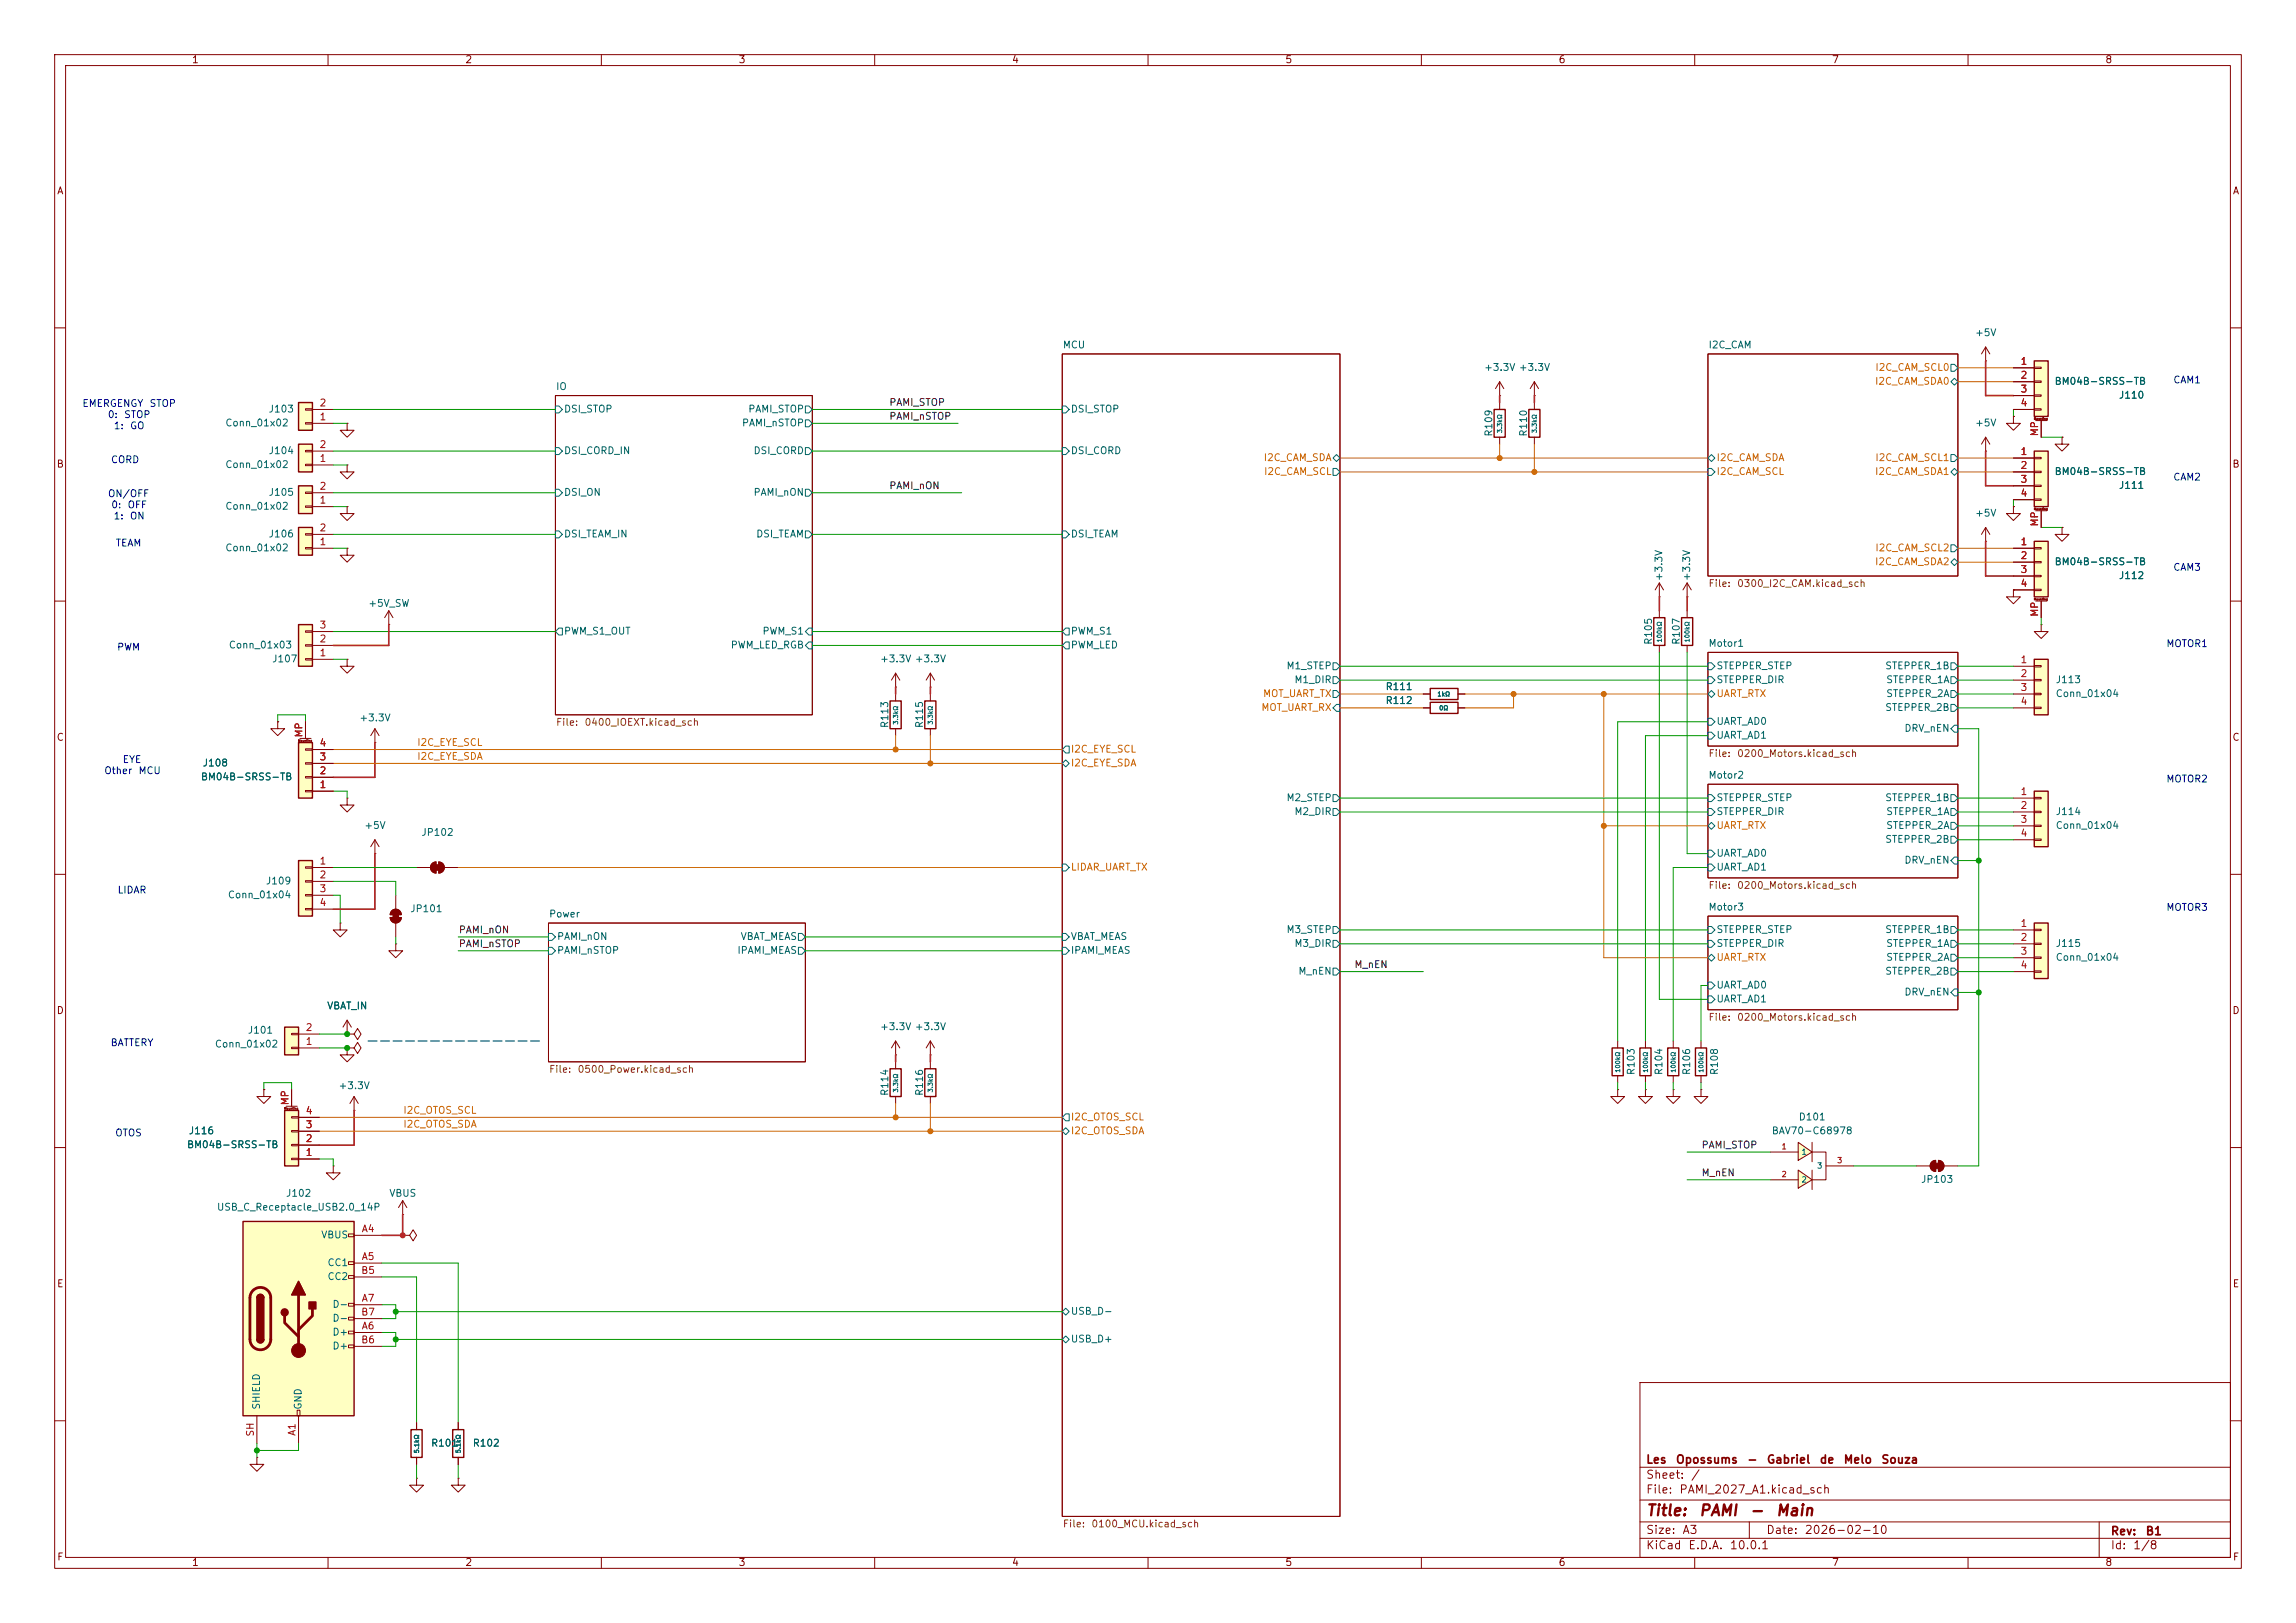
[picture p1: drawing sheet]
<svg xmlns="http://www.w3.org/2000/svg" width="420mm" height="297mm" viewBox="0 0 420 297" stroke-linecap="round" stroke-linejoin="round" font-family="sans-serif">
<defs><g id="words">
<g font-size="2" fill="#840000">
<text x="301" y="277.9">Title:</text>
<text x="310.6" y="277.9">PAMI</text>
<text x="319.9" y="277.9">-</text>
<text x="324.7" y="277.9">Main</text>
</g>
<g font-size="1.5" fill="#840000">
<text x="301" y="268.2">Les</text>
<text x="306.4" y="268.2">Opossums</text>
<text x="319.5" y="268.2">-</text>
<text x="323.1" y="268.2">Gabriel</text>
<text x="332.7" y="268.2">de</text>
<text x="337.1" y="268.2">Melo</text>
<text x="344" y="268.2">Souza</text>
<text x="301" y="273.7">File:</text>
<text x="301" y="271">Sheet:</text>
<text x="307.1" y="273.7">PAMI_2027_A1.kicad_sch</text>
<text x="309.2" y="271">/</text>
<text x="301" y="281.1">Size:</text>
<text x="307.6" y="281.1">A3</text>
<text x="323" y="281.1">Date:</text>
<text x="330" y="281.1">2026-02-10</text>
<text x="386" y="281.3">Rev:</text>
<text x="392.4" y="281.3">B1</text>
<text x="301" y="283.9">KiCad</text>
<text x="308.7" y="283.9">E.D.A.</text>
<text x="316.3" y="283.9">10.0.1</text>
<text x="386" y="283.9">Id:</text>
<text x="390.1" y="283.9">1/8</text>
</g>
<g font-size="1.3" fill="#840000">
<text x="35" y="11.9">1</text>
<text x="85" y="11.9">2</text>
<text x="135" y="11.9">3</text>
<text x="185" y="11.9">4</text>
<text x="235" y="11.9">5</text>
<text x="285" y="11.9">6</text>
<text x="335" y="11.9">7</text>
<text x="385" y="11.9">8</text>
<text x="10.3" y="35.9">A</text>
<text x="408.3" y="35.9">A</text>
<text x="10.3" y="85.9">B</text>
<text x="408.2" y="85.9">B</text>
<text x="10.3" y="135.9">C</text>
<text x="408.2" y="135.9">C</text>
<text x="10.3" y="185.9">D</text>
<text x="408.2" y="185.9">D</text>
<text x="10.3" y="235.9">E</text>
<text x="408.3" y="235.9">E</text>
<text x="10.3" y="285.9">F</text>
<text x="35" y="286.9">1</text>
<text x="85" y="286.9">2</text>
<text x="135" y="286.9">3</text>
<text x="185" y="286.9">4</text>
<text x="235" y="286.9">5</text>
<text x="285" y="286.9">6</text>
<text x="335" y="286.9">7</text>
<text x="385" y="286.9">8</text>
<text x="408.3" y="285.9">F</text>
</g>
<g font-size="1.3" fill="#006464">
<text x="194.3" y="64.1">MCU</text>
<text x="312.4" y="64.1">I2C_CAM</text>
<text x="361.2" y="61.8">+5V</text>
<text x="101.6" y="71.7">IO</text>
<text x="271.4" y="68.2">+3.3V +3.3V</text>
<text x="375.7" y="70.7">BM04B-SRSS-TB</text>
<text x="49" y="75.8">J103</text>
<text x="103.1" y="75.8">DSI_STOP</text>
<text x="136.8" y="75.8">PAMI_STOP</text>
<text x="195.8" y="75.8">DSI_STOP</text>
<text x="387.5" y="73.3">J110</text>
<text x="41.1" y="78.3">Conn_01x02</text>
<text x="49" y="83.4">J104</text>
<text x="103.1" y="83.4">DSI_CORD_IN</text>
<text x="135.6" y="78.3">PAMI_nSTOP</text>
<text x="137.7" y="83.4">DSI_CORD</text>
<text x="195.8" y="83.4">DSI_CORD</text>
<text x="273.3" y="80" transform="rotate(-90 273.3 80)">R109</text>
<text x="279.6" y="80" transform="rotate(-90 279.6 80)">R110</text>
<text x="361.2" y="78.3">+5V</text>
<text x="41.1" y="86">Conn_01x02</text>
<text x="375.7" y="87.2">BM04B-SRSS-TB</text>
<text x="387.5" y="89.8">J111</text>
<text x="41.1" y="93.6">Conn_01x02</text>
<text x="49" y="91">J105</text>
<text x="103.1" y="91">DSI_ON</text>
<text x="137.7" y="91">PAMI_nON</text>
<text x="361.2" y="94.8">+5V</text>
<text x="41.1" y="101.2">Conn_01x02</text>
<text x="49" y="98.7">J106</text>
<text x="103.1" y="98.7">DSI_TEAM_IN</text>
<text x="138.2" y="98.7">DSI_TEAM</text>
<text x="195.8" y="98.7">DSI_TEAM</text>
<text x="304.4" y="106.4" transform="rotate(-90 304.4 106.4)">+3.3V</text>
<text x="309.5" y="106.4" transform="rotate(-90 309.5 106.4)">+3.3V</text>
<text x="375.7" y="103.7">BM04B-SRSS-TB</text>
<text x="387.5" y="106.3">J112</text>
<text x="67.3" y="111.4">+5V_SW</text>
<text x="41.7" y="119">Conn_01x03</text>
<text x="103.1" y="116.4">PWM_S1_OUT</text>
<text x="133.6" y="119">PWM_LED_RGB</text>
<text x="139.4" y="116.4">PWM_S1</text>
<text x="195.8" y="119">PWM_LED</text>
<text x="195.8" y="116.4">PWM_S1</text>
<text x="302.5" y="118.1" transform="rotate(-90 302.5 118.1)">R105</text>
<text x="307.6" y="118.1" transform="rotate(-90 307.6 118.1)">R107</text>
<text x="312.4" y="118.7">Motor1</text>
<text x="49.7" y="121.5">J107</text>
<text x="160.9" y="121.5">+3.3V +3.3V</text>
<text x="235.2" y="122.8">M1_STEP</text>
<text x="236.7" y="125.3">M1_DIR</text>
<text x="313.9" y="125.3">STEPPER_DIR</text>
<text x="313.9" y="122.8">STEPPER_STEP</text>
<text x="344.7" y="122.8">STEPPER_1B</text>
<text x="344.9" y="125.3">STEPPER_1A</text>
<text x="375.9" y="125.3">J113</text>
<text x="253.4" y="126.6">R111</text>
<text x="253.4" y="129.1">R112</text>
<text x="344.7" y="130.4">STEPPER_2B</text>
<text x="344.9" y="127.9">STEPPER_2A</text>
<text x="375.9" y="127.9">Conn_01x04</text>
<text x="65.6" y="132.3">+3.3V</text>
<text x="162.8" y="133.3" transform="rotate(-90 162.8 133.3)">R113</text>
<text x="169.1" y="133.3" transform="rotate(-90 169.1 133.3)">R115</text>
<text x="313.9" y="132.9">UART_AD0</text>
<text x="313.9" y="135.5">UART_AD1</text>
<text x="348.3" y="134.2">DRV_nEN</text>
<text x="36.6" y="143.1">BM04B-SRSS-TB</text>
<text x="37" y="140.6">J108</text>
<text x="312.4" y="142.8">Motor2</text>
<text x="235.2" y="146.9">M2_STEP</text>
<text x="236.7" y="149.5">M2_DIR</text>
<text x="313.9" y="149.5">STEPPER_DIR</text>
<text x="313.9" y="146.9">STEPPER_STEP</text>
<text x="344.7" y="146.9">STEPPER_1B</text>
<text x="344.9" y="149.5">STEPPER_1A</text>
<text x="375.9" y="149.5">J114</text>
<text x="66.5" y="152">+5V</text>
<text x="77" y="153.3">JP102</text>
<text x="344.7" y="154.5">STEPPER_2B</text>
<text x="344.9" y="152">STEPPER_2A</text>
<text x="375.9" y="152">Conn_01x04</text>
<text x="313.9" y="157.1">UART_AD0</text>
<text x="313.9" y="159.6">UART_AD1</text>
<text x="348.3" y="158.3">DRV_nEN</text>
<text x="41.6" y="164.7">Conn_01x04</text>
<text x="48.5" y="162.2">J109</text>
<text x="74.9" y="167.2">JP101</text>
<text x="312.4" y="166.9">Motor3</text>
<text x="100.3" y="168.2">Power</text>
<text x="101.8" y="172.3">PAMI_nON</text>
<text x="135.4" y="172.3">VBAT_MEAS</text>
<text x="195.8" y="172.3">VBAT_MEAS</text>
<text x="235.2" y="171">M3_STEP</text>
<text x="236.7" y="173.6">M3_DIR</text>
<text x="313.9" y="173.6">STEPPER_DIR</text>
<text x="313.9" y="171">STEPPER_STEP</text>
<text x="344.7" y="171">STEPPER_1B</text>
<text x="344.9" y="173.6">STEPPER_1A</text>
<text x="375.9" y="173.6">J115</text>
<text x="101.8" y="174.9">PAMI_nSTOP</text>
<text x="134.8" y="174.9">IPAMI_MEAS</text>
<text x="195.8" y="174.9">IPAMI_MEAS</text>
<text x="237.4" y="178.7">M_nEN</text>
<text x="344.7" y="178.7">STEPPER_2B</text>
<text x="344.9" y="176.1">STEPPER_2A</text>
<text x="375.9" y="176.1">Conn_01x04</text>
<text x="59.7" y="185">VBAT_IN</text>
<text x="313.9" y="181.2">UART_AD0</text>
<text x="313.9" y="183.7">UART_AD1</text>
<text x="348.3" y="182.5">DRV_nEN</text>
<text x="39.2" y="192">Conn_01x02</text>
<text x="45.2" y="189.5">J101</text>
<text x="160.9" y="188.8">+3.3V +3.3V</text>
<text x="299.3" y="196.8" transform="rotate(-90 299.3 196.8)">R103</text>
<text x="304.4" y="196.8" transform="rotate(-90 304.4 196.8)">R104</text>
<text x="309.5" y="196.8" transform="rotate(-90 309.5 196.8)">R106</text>
<text x="314.6" y="196.8" transform="rotate(-90 314.6 196.8)">R108</text>
<text x="61.8" y="199.6">+3.3V</text>
<text x="162.8" y="200.7" transform="rotate(-90 162.8 200.7)">R114</text>
<text x="169.1" y="200.7" transform="rotate(-90 169.1 200.7)">R116</text>
<text x="34.4" y="207.9">J116</text>
<text x="324" y="207.9">BAV70-C68978</text>
<text x="328.9" y="205.3">D101</text>
<text x="34.1" y="210.4">BM04B-SRSS-TB</text>
<text x="39.6" y="221.8">USB_C_Receptacle_USB2.0_14P</text>
<text x="52.2" y="219.3">J102</text>
<text x="71.1" y="219.3">VBUS</text>
<text x="351.3" y="216.8">JP103</text>
<text x="58.7" y="226.9">VBUS</text>
<text x="59.8" y="232">CC1</text>
<text x="59.8" y="234.5">CC2</text>
<text x="60.7" y="239.6">D-</text>
<text x="60.7" y="244.7">D+</text>
<text x="60.7" y="242.2">D-</text>
<text x="195.8" y="246">USB_D+</text>
<text x="195.8" y="240.9">USB_D-</text>
<text x="60.7" y="247.2">D+</text>
<text x="47.9" y="258.1" transform="rotate(-90 47.9 258.1)">SHIELD</text>
<text x="55.5" y="258.1" transform="rotate(-90 55.5 258.1)">GND</text>
<text x="78.7" y="265">R101</text>
<text x="86.4" y="265">R102</text>
</g>
<g font-size="1.3" fill="#c60">
<text x="342.9" y="70.7">I2C_CAM_SDA0</text>
<text x="342.9" y="68.2">I2C_CAM_SCL0</text>
<text x="231" y="84.7">I2C_CAM_SDA</text>
<text x="231.1" y="87.2">I2C_CAM_SCL</text>
<text x="313.9" y="87.2">I2C_CAM_SCL</text>
<text x="313.9" y="84.7">I2C_CAM_SDA</text>
<text x="342.9" y="87.2">I2C_CAM_SDA1</text>
<text x="342.9" y="84.7">I2C_CAM_SCL1</text>
<text x="342.9" y="101.2">I2C_CAM_SCL2</text>
<text x="342.9" y="103.7">I2C_CAM_SDA2</text>
<text x="230.6" y="130.4">MOT_UART_RX</text>
<text x="230.9" y="127.9">MOT_UART_TX</text>
<text x="313.9" y="127.9">UART_RTX</text>
<text x="76.2" y="136.8">I2C_EYE_SCL</text>
<text x="76.2" y="139.4">I2C_EYE_SDA</text>
<text x="195.8" y="138">I2C_EYE_SCL</text>
<text x="195.8" y="140.6">I2C_EYE_SDA</text>
<text x="313.9" y="152">UART_RTX</text>
<text x="195.8" y="159.6">LIDAR_UART_TX</text>
<text x="313.9" y="176.1">UART_RTX</text>
<text x="73.7" y="204.1">I2C_OTOS_SCL</text>
<text x="73.7" y="206.7">I2C_OTOS_SDA</text>
<text x="195.8" y="205.3">I2C_OTOS_SCL</text>
<text x="195.8" y="207.9">I2C_OTOS_SDA</text>
</g>
<g font-size="1.3" fill="#a90000">
<text x="369.5" y="67.1">1</text>
<text x="369.5" y="69.6">2</text>
<text x="58.3" y="77.2">1</text>
<text x="58.3" y="74.7">2</text>
<text x="369.5" y="72.1">3</text>
<text x="369.5" y="74.7">4</text>
<text x="58.3" y="82.3">2</text>
<text x="369.5" y="83.6">1</text>
<text x="373.1" y="79.9" transform="rotate(-90 373.1 79.9)">MP</text>
<text x="58.3" y="84.8">1</text>
<text x="58.3" y="89.9">2</text>
<text x="369.5" y="86.1">2</text>
<text x="369.5" y="88.6">3</text>
<text x="58.3" y="92.5">1</text>
<text x="369.5" y="91.2">4</text>
<text x="58.3" y="100.1">1</text>
<text x="58.3" y="97.5">2</text>
<text x="369.5" y="100.1">1</text>
<text x="373.1" y="96.5" transform="rotate(-90 373.1 96.5)">MP</text>
<text x="369.5" y="102.6">2</text>
<text x="369.5" y="105.2">3</text>
<text x="369.5" y="107.7">4</text>
<text x="373.1" y="113" transform="rotate(-90 373.1 113)">MP</text>
<text x="58.3" y="117.9">2</text>
<text x="58.3" y="115.3">3</text>
<text x="58.3" y="120.4">1</text>
<text x="369.5" y="121.7">1</text>
<text x="369.5" y="124.2">2</text>
<text x="369.5" y="126.7">3</text>
<text x="369.5" y="129.3">4</text>
<text x="55.6" y="135.1" transform="rotate(-90 55.6 135.1)">MP</text>
<text x="58.3" y="136.9">4</text>
<text x="58.3" y="142">2</text>
<text x="58.3" y="139.4">3</text>
<text x="58.3" y="144.5">1</text>
<text x="369.5" y="145.8">1</text>
<text x="369.5" y="148.3">2</text>
<text x="369.5" y="150.9">3</text>
<text x="369.5" y="153.4">4</text>
<text x="58.3" y="158.5">1</text>
<text x="58.3" y="161">2</text>
<text x="58.3" y="163.6">3</text>
<text x="58.3" y="166.1">4</text>
<text x="369.5" y="169.9">1</text>
<text x="369.5" y="172.5">2</text>
<text x="369.5" y="175">3</text>
<text x="369.5" y="177.5">4</text>
<text x="55.8" y="191.5">1</text>
<text x="55.8" y="189">2</text>
<text x="53.1" y="202.4" transform="rotate(-90 53.1 202.4)">MP</text>
<text x="55.8" y="209.3">2</text>
<text x="55.8" y="206.8">3</text>
<text x="55.8" y="204.2">4</text>
<text x="55.8" y="211.8">1</text>
<text x="66.1" y="225.8">A4</text>
<text x="66" y="233.4">B5</text>
<text x="66.1" y="230.9">A5</text>
<text x="66.1" y="238.5">A7</text>
<text x="66" y="241">B7</text>
<text x="66.1" y="243.6">A6</text>
<text x="66" y="246.1">B6</text>
<text x="46.7" y="263" transform="rotate(-90 46.7 263)">SH</text>
<text x="54.4" y="262.9" transform="rotate(-90 54.4 262.9)">A1</text>
</g>
<g font-size="1.3" fill="#0000c2">
<text x="397.4" y="70.5">CAM1</text>
<text x="15" y="74.8">EMERGENGY</text>
<text x="19.6" y="76.8">0:</text>
<text x="22.6" y="76.8">STOP</text>
<text x="27.3" y="74.8">STOP</text>
<text x="20.7" y="78.9">1:</text>
<text x="23.7" y="78.9">GO</text>
<text x="20.2" y="85.1">CORD</text>
<text x="397.4" y="88.2">CAM2</text>
<text x="19.6" y="91.3">ON/OFF</text>
<text x="20.2" y="93.3">0:</text>
<text x="20.7" y="95.4">1:</text>
<text x="23.2" y="93.3">OFF</text>
<text x="23.7" y="95.4">ON</text>
<text x="21.1" y="100.3">TEAM</text>
<text x="397.4" y="104.8">CAM3</text>
<text x="21.3" y="119.4">PWM</text>
<text x="396.2" y="118.7">MOTOR1</text>
<text x="19" y="142">Other</text>
<text x="22.3" y="139.9">EYE</text>
<text x="25.2" y="142">MCU</text>
<text x="396.2" y="143.5">MOTOR2</text>
<text x="21.4" y="163.8">LIDAR</text>
<text x="396.2" y="167">MOTOR3</text>
<text x="20.1" y="191.7">BATTERY</text>
<text x="21" y="208.3">OTOS</text>
</g>
<g font-size="1.3" fill="#0f0f0f">
<text x="162.6" y="74.6">PAMI_STOP</text>
<text x="162.6" y="77.1">PAMI_nSTOP</text>
<text x="162.6" y="89.8">PAMI_nON</text>
<text x="83.8" y="173.6">PAMI_nSTOP</text>
<text x="83.8" y="171.1">PAMI_nON</text>
<text x="247.6" y="177.5">M_nEN</text>
<text x="311.1" y="210.5">PAMI_STOP</text>
<text x="311.1" y="215.6">M_nEN</text>
</g>
<g font-size="1.3" fill="#725600">
<text x="312.4" y="107.7">File:</text>
<text x="317.6" y="107.7">0300_I2C_CAM.kicad_sch</text>
<text x="101.6" y="133.1">File:</text>
<text x="106.8" y="133.1">0400_IOEXT.kicad_sch</text>
<text x="312.4" y="138.8">File:</text>
<text x="317.6" y="138.8">0200_Motors.kicad_sch</text>
<text x="312.4" y="163">File:</text>
<text x="317.6" y="163">0200_Motors.kicad_sch</text>
<text x="312.4" y="187.1">File:</text>
<text x="317.6" y="187.1">0200_Motors.kicad_sch</text>
<text x="100.3" y="196.6">File:</text>
<text x="105.6" y="196.6">0500_Power.kicad_sch</text>
<text x="194.3" y="279.8">File:</text>
<text x="199.5" y="279.8">0100_MCU.kicad_sch</text>
</g>
<g font-size="1" fill="#a90000">
<text x="325.8" y="210.6">1</text>
<text x="325.8" y="215.6">2</text>
<text x="335.9" y="213.1">3</text>
</g>
<g font-size="1" fill="#006464">
<text x="329.4" y="211.5">1</text>
<text x="332.3" y="214.1">3</text>
<text x="329.4" y="216.6">2</text>
</g>
<g font-size=".8" fill="#006464">
<text x="274.9" y="79.4" transform="rotate(-90 274.9 79.4)">3.3kΩ</text>
<text x="281.3" y="79.4" transform="rotate(-90 281.3 79.4)">3.3kΩ</text>
<text x="304.2" y="117.6" transform="rotate(-90 304.2 117.6)">100kΩ</text>
<text x="309.2" y="117.6" transform="rotate(-90 309.2 117.6)">100kΩ</text>
<text x="262.8" y="127.6">1kΩ</text>
<text x="263.2" y="130.2">0Ω</text>
<text x="164.5" y="132.7" transform="rotate(-90 164.5 132.7)">3.3kΩ</text>
<text x="170.8" y="132.7" transform="rotate(-90 170.8 132.7)">3.3kΩ</text>
<text x="296.5" y="196.4" transform="rotate(-90 296.5 196.4)">100kΩ</text>
<text x="301.6" y="196.4" transform="rotate(-90 301.6 196.4)">100kΩ</text>
<text x="306.7" y="196.4" transform="rotate(-90 306.7 196.4)">100kΩ</text>
<text x="311.8" y="196.4" transform="rotate(-90 311.8 196.4)">100kΩ</text>
<text x="164.5" y="200" transform="rotate(-90 164.5 200)">3.3kΩ</text>
<text x="170.8" y="200" transform="rotate(-90 170.8 200)">3.3kΩ</text>
<text x="76.8" y="266" transform="rotate(-90 76.8 266)">5.1kΩ</text>
<text x="84.4" y="266" transform="rotate(-90 84.4 266)">5.1kΩ</text>
</g>
<g font-size=".4" fill="#840000">
<text x="372" y="76.9">Mounting</text>
<text x="372" y="93.4">Mounting</text>
<text x="372" y="109.9">Mounting</text>
<text x="54.5" y="135.8">Mounting</text>
<text x="52" y="203.2">Mounting</text>
</g>
</g></defs>
<g fill="none" stroke="#840000" stroke-width=".18">
<path d="M10 10h400v277h-400zM12 12h396v273h-396zM60 10v2M110 10v2M160 10v2M210 10v2M260 10v2M310 10v2M360 10v2M10 60h2M101.6 72.4h47v58.4h-47zM194.3 64.8h50.8v212.7h-50.8z"/>
<path d="M280.7 72.4h.1M280.7 69.9l-.8 1.2M280.7 69.9l.7 1.2M280.7 69.9v2.5M312.4 64.8h45.7v40.6h-45.7zM408 60h2M10 110h2M312.4 119.4h45.7v17.1h-45.7zM408 110h2M10 160h2M312.4 143.5h45.7v17.2h-45.7zM408 160h2"/>
<path d="M100.3 168.9h47v25.4h-47zM312.4 167.6h45.7v17.2h-45.7zM63.5 189.2h1.3l.6 1 .6-1-.6-1-.6 1M63.5 189.2h.1M63.5 191.8h1.3l.6-1 .6 1-.6 1-.6-1M63.5 191.8h.1M63.5 191.8v1.2h1.3l-1.3 1.3-1.3-1.3h1.3M10 210h2M408 210h2M300 253h108v32h-108zM10 260h2M300 278.5h108"/>
<path d="M300 274.5h108M300 268.5h108M320 278.5v3M384 278.5v6.5M408 260h2M60 285v2M110 285v2M160 285v2M210 285v2M260 285v2M300 281.5h108M310 285v2"/>
<path d="M360 285v2"/>
</g>
<g fill="none" stroke="#006464" stroke-width=".18">
<path d="M101.6 74.3h.6l.7 .6-.7 .7h-.6zM147.3 74.3h.7l.6 .6-.6 .7h-.7zM147.3 76.8h.7l.6 .7-.6 .6h-.7zM194.3 74.3h.6l.7 .6-.7 .7h-.6zM356.9 66.7h.6l.6 .6-.6 .6h-.6zM356.9 69.9l.6-.7 .6 .7-.6 .6zM101.6 81.9h.6l.7 .7-.7 .6h-.6zM101.6 97.2h.6l.7 .6-.7 .6h-.6zM101.6 89.5h.6l.7 .7-.7 .6h-.6zM147.3 97.2h.7l.6 .6-.6 .6h-.7zM147.3 81.9h.7l.6 .7-.6 .6h-.7zM147.3 89.5h.7l.6 .7-.6 .6h-.7z"/>
<path d="M194.3 81.9h.6l.7 .7-.7 .6h-.6zM194.3 97.2h.6l.7 .6-.7 .6h-.6zM243.8 85.7h.7l.6 .7-.6 .6h-.7zM244.5 83.2l.6 .6-.6 .7-.7-.7zM312.4 85.7h.7l.6 .7-.6 .6h-.7zM313.1 83.2l.6 .6-.6 .7-.7-.7zM356.9 83.2h.6l.6 .6-.6 .7h-.6zM356.9 99.7h.6l.6 .6-.6 .7h-.6zM356.9 86.4l.6-.7 .6 .7-.6 .6zM102.2 114.9h.7v1.3h-.7l-.6-.6zM148 114.9h.6v1.3h-.6l-.7-.6zM148 117.5h.6v1.2h-.6l-.7-.6z"/>
<path d="M194.9 117.5h.7v1.2h-.7l-.6-.6zM194.9 114.9h.7v1.3h-.7l-.6-.6zM356.9 102.9l.6-.7 .6 .7-.6 .6zM194.3 139.7l.6-.6 .7 .6-.7 .6zM194.9 136.5h.7v1.3h-.7l-.6-.6zM243.8 123.8h.7l.6 .7-.6 .6h-.7zM243.8 121.3h.7l.6 .6-.6 .7h-.7zM243.8 126.4h.7l.6 .6-.6 .6h-.7zM244.5 128.9h.6v1.3h-.6l-.7-.7zM312.4 123.8h.7l.6 .7-.6 .6h-.7zM312.4 121.3h.7l.6 .6-.6 .7h-.7zM312.4 131.4h.7l.6 .7-.6 .6h-.7z"/>
<path d="M312.4 134h.7l.6 .6-.6 .7h-.7zM313.1 126.4l.6 .6-.6 .6-.7-.6zM356.9 121.3h.6l.6 .6-.6 .7h-.6zM356.9 123.8h.6l.6 .7-.6 .6h-.6zM356.9 126.4h.6l.6 .6-.6 .6h-.6zM356.9 128.9h.6l.6 .6-.6 .7h-.6zM357.5 132.7h.6v1.3h-.6l-.6-.6zM194.3 158.1h.6l.7 .7-.7 .6h-.6zM243.8 148h.7l.6 .6-.6 .6h-.7zM243.8 145.4h.7l.6 .7-.6 .6h-.7zM312.4 148h.7l.6 .6-.6 .6h-.7zM312.4 145.4h.7l.6 .7-.6 .6h-.7z"/>
<path d="M312.4 155.6h.7l.6 .6-.6 .6h-.7zM312.4 158.1h.7l.6 .7-.6 .6h-.7zM312.4 151.1l.7-.6 .6 .6-.6 .7zM356.9 145.4h.6l.6 .7-.6 .6h-.6zM356.9 148h.6l.6 .6-.6 .6h-.6zM356.9 150.5h.6l.6 .6-.6 .7h-.6zM356.9 153h.6l.6 .7-.6 .6h-.6zM357.5 156.8h.6v1.3h-.6l-.6-.6zM100.3 170.8h.7l.6 .7-.6 .6h-.7zM100.3 173.4h.7l.6 .6-.6 .6h-.7zM146 170.8h.7l.6 .7-.6 .6h-.7zM146 173.4h.7l.6 .6-.6 .6h-.7z"/>
<path d="M194.3 170.8h.6l.7 .7-.7 .6h-.6zM194.3 173.4h.6l.7 .6-.7 .6h-.6zM243.8 172.1h.7l.6 .6-.6 .7h-.7zM243.8 169.5h.7l.6 .7-.6 .6h-.7zM243.8 177.2h.7l.6 .6-.6 .6h-.7zM312.4 172.1h.7l.6 .6-.6 .7h-.7zM312.4 169.5h.7l.6 .7-.6 .6h-.7zM312.4 179.7h.7l.6 .6-.6 .7h-.7zM312.4 175.3l.7-.7 .6 .7-.6 .6zM356.9 169.5h.6l.6 .7-.6 .6h-.6zM356.9 172.1h.6l.6 .6-.6 .7h-.6zM356.9 174.6h.6l.6 .7-.6 .6h-.6z"/>
<path d="M356.9 177.2h.6l.6 .6-.6 .6h-.6zM312.4 182.2h.7l.6 .7-.6 .6h-.7zM357.5 181h.6v1.2h-.6l-.6-.6zM194.3 207l.6-.6 .7 .6-.7 .6zM194.9 203.8h.7v1.3h-.7l-.6-.6zM194.3 245.1l.6-.6 .7 .6-.7 .6zM194.3 240l.6-.6 .7 .6-.7 .7z"/>
</g>
<path d="M54.6 114.3h2.5v7.6h-2.5z" fill="#ffffc2"/>
<path d="M54.6 114.3h2.5v7.6h-2.5z" fill="none" stroke="#840000" stroke-width=".25"/>
<path d="M55.9 118h1.2v.2h-1.2zM55.9 115.4h1.2v.3h-1.2zM57.1 118.1h3.9M57.1 115.6h3.9M55.9 120.5h1.2v.3h-1.2zM57.1 120.7h3.9M63.5 120.7v1.2h1.3l-1.3 1.3-1.3-1.3h1.3M63.5 120.7h.1M68.6 135.9h.1M68.6 133.4l.7 1.2M68.6 133.4l-.8 1.2M68.6 133.4v2.5" fill="none" stroke="#840000" stroke-width=".18"/>
<path d="M372.1 168.9h2.5v10.2h-2.5z" fill="#ffffc2"/>
<path d="M372.1 168.9h2.5v10.2h-2.5z" fill="none" stroke="#840000" stroke-width=".25"/>
<g fill="none" stroke="#840000" stroke-width=".18">
<path d="M63.5 77.5v1.2h1.3l-1.3 1.3-1.3-1.3h1.3M63.5 77.5h.1M63.5 146.1v1.2h-1.3l1.3 1.3 1.3-1.3h-1.3M63.5 146.1h.1M68.6 156.2h.1M68.6 153.7l-.8 1.2M68.6 153.7l.7 1.2M68.6 153.7v2.5M368.3 170.2h3.8M368.3 172.7h3.8M368.3 175.3h3.8M368.3 177.8h3.8"/>
<path d="M372.1 170.1h1.3v.2h-1.3zM372.1 172.6h1.3v.2h-1.3zM372.1 175.1h1.3v.3h-1.3zM372.1 177.7h1.3v.2h-1.3z"/>
</g>
<path d="M54.6 135.9h2.5v10.2h-2.5z" fill="#ffffc2"/>
<path d="M54.6 135.9h2.5v10.2h-2.5z" fill="none" stroke="#840000" stroke-width=".25"/>
<g fill="none" stroke="#840000" stroke-width=".18">
<path d="M54.9 135.1h2M55.9 139.6h1.2v.2h-1.2zM55.9 137h1.2v.3h-1.2zM55.9 132.1v3M57.1 139.7h3.9M57.1 137.2h3.9M55.9 144.7h1.2v.2h-1.2zM55.9 142.1h1.2v.3h-1.2zM57.1 144.8h3.9M57.1 142.2h3.9M350.5 213.4h2.6M353.4 212.6l.7-.3v2.1a1.02 1.02 0 0 1-1-.7 1.02 1.02 0 0 1 .3-1.1z"/>
<path d="M354.6 212.3a1.02 1.02 0 0 1 1 1.1 1.02 1.02 0 0 1-1 1zM355.6 213.4h2.5"/>
</g>
<g fill="#840000" stroke="#840000" stroke-width=".18">
<path d="M353.8 212.9h1v1h-1z"/>
<path d="M354.6 212.3a1.02 1.02 0 0 1 1 1.1 1.02 1.02 0 0 1-1 1z"/>
<path d="M353.4 212.6l.7-.3v2.1a1.02 1.02 0 0 1-1-.7 1.02 1.02 0 0 1 .3-1.1z"/>
</g>
<g fill="#ffffc2">
<path d="M328.9 209l2.6 1.8-2.6 1.5z"/>
<path d="M328.9 214.1l2.6 1.8-2.6 1.5z"/>
</g>
<path d="M50.8 132.1v1.3h-1.3l1.3 1.2 1.3-1.2h-1.3M50.8 132.1h.1M323.8 210.8h5.1M323.8 215.9h5.1M328.9 209l2.6 1.8-2.6 1.5zM328.9 214.1l2.6 1.8-2.6 1.5zM331.5 210.8h2.5v5.1h-2.5M331.5 209v3.6M331.5 214.1v3.6M334 213.4h5.1" fill="none" stroke="#840000" stroke-width=".18"/>
<path d="M54.6 81.3h2.5v5.1h-2.5z" fill="#ffffc2"/>
<path d="M54.6 81.3h2.5v5.1h-2.5z" fill="none" stroke="#840000" stroke-width=".25"/>
<path d="M55.9 85h1.2v.2h-1.2zM55.9 82.4h1.2v.3h-1.2zM57.1 85.1h3.9M57.1 82.6h3.9" fill="none" stroke="#840000" stroke-width=".18"/>
<path d="M54.6 73.7h2.5v5h-2.5z" fill="#ffffc2"/>
<path d="M54.6 73.7h2.5v5h-2.5z" fill="none" stroke="#840000" stroke-width=".25"/>
<path d="M55.9 77.3h1.2v.3h-1.2zM55.9 74.8h1.2v.3h-1.2zM57.1 77.5h3.9M57.1 74.9h3.9M363.2 66h.1M363.2 63.5l-.7 1.3M363.2 63.5l.8 1.3M363.2 63.5v2.5" fill="none" stroke="#840000" stroke-width=".18"/>
<path d="M54.6 96.5h2.5v5.1h-2.5z" fill="#ffffc2"/>
<path d="M54.6 96.5h2.5v5.1h-2.5zM307.6 113h2v5.1h-2z" fill="none" stroke="#840000" stroke-width=".25"/>
<path d="M55.9 97.7h1.2v.2h-1.2zM57.1 97.8h3.9M55.9 100.2h1.2v.3h-1.2zM57.1 100.3h3.9M303.5 109.2h.1M303.5 106.7l-.7 1.3M303.5 106.7l.8 1.3M303.5 106.7v2.5M308.6 111.8v1.2M308.6 118.1v1.3" fill="none" stroke="#840000" stroke-width=".18"/>
<path d="M372.1 120.7h2.5v10.1h-2.5z" fill="#ffffc2"/>
<path d="M372.1 120.7h2.5v10.1h-2.5z" fill="none" stroke="#840000" stroke-width=".25"/>
<path d="M368.3 121.9h3.8M368.3 124.5h3.8M368.3 127h3.8M368.3 129.5h3.8M372.1 121.8h1.3v.2h-1.3zM372.1 124.3h1.3v.3h-1.3zM372.1 126.9h1.3v.2h-1.3zM372.1 129.4h1.3v.3h-1.3z" fill="none" stroke="#840000" stroke-width=".18"/>
<path d="M54.6 88.9h2.5v5.1h-2.5z" fill="#ffffc2"/>
<path d="M279.7 74.9h2v5.1h-2zM54.6 88.9h2.5v5.1h-2.5zM302.5 113h2v5.1h-2zM162.8 128.3h2v5.1h-2zM169.2 128.3h2v5.1h-2zM261.6 126h5.1v2h-5.1zM261.6 128.5h5.1v2.1h-5.1z" fill="none" stroke="#840000" stroke-width=".25"/>
<g fill="none" stroke="#840000" stroke-width=".18">
<path d="M280.7 73.7v1.2M55.9 92.6h1.2v.2h-1.2zM55.9 90h1.2v.3h-1.2zM57.1 92.7h3.9M57.1 90.2h3.9M63.5 92.7v1.3h1.3l-1.3 1.3-1.3-1.3h1.3M63.5 92.7h.1M63.5 85.1v1.3h1.3l-1.3 1.2-1.3-1.2h1.3M63.5 85.1h.1M280.7 80v1.3M363.2 82.6h.1M363.2 99.1h.1"/>
<path d="M363.2 80l-.7 1.3M363.2 80l.8 1.3M363.2 80v2.6M363.2 96.5v2.6M363.2 96.5l-.7 1.3M363.2 96.5l.8 1.3M377.2 96.5v1.3h-1.3l1.3 1.3 1.3-1.3h-1.3M377.2 96.5h.1M63.5 100.3v1.3h1.3l-1.3 1.3-1.3-1.3h1.3M63.5 100.3h.1M71.1 114.3h.1M71.1 111.8l-.7 1.2"/>
<path d="M71.1 111.8l.8 1.2M71.1 111.8v2.5M303.5 111.8v1.2M303.5 118.1v1.3M308.6 109.2h.1M308.6 106.7l-.8 1.3M308.6 106.7l.8 1.3M308.6 106.7v2.5M163.8 125.7h.1M163.8 123.2v2.5M163.8 127v1.3M163.8 133.4v1.2"/>
<path d="M163.8 123.2l-.7 1.3M163.8 123.2l.8 1.3M170.2 125.7h.1M170.2 123.2v2.5M170.2 127v1.3M170.2 133.4v1.2M170.2 123.2l-.8 1.3M170.2 123.2l.7 1.3M260.3 127h1.3M260.3 129.5h1.3M266.7 127h1.3M266.7 129.5h1.3"/>
<path d="M73.7 219.7l-.8 1.3M73.7 219.7l.7 1.3M73.7 219.7v2.5M73.7 222.2h.1M73.7 226.1h1.2l.7 1 .6-1-.6-1.1-.7 1.1M73.7 226.1h.1M47 266.7v1.3h1.3l-1.3 1.2-1.3-1.2h1.3M47 266.7h.1"/>
</g>
<path d="M44.4 223.5h20.4v35.6h-20.4z" fill="#ffffc2"/>
<g fill="none" stroke="#840000" stroke-width=".18">
<path d="M274.3 72.4h.1M274.3 69.9l-.7 1.2M274.3 69.9l.8 1.2M274.3 69.9v2.5M274.3 73.7v1.2M274.3 80v1.3M76.2 158.8h2.5M79 158l.8-.3v2.1a1.02 1.02 0 0 1-1-.7 1.02 1.02 0 0 1 .2-1.1zM80.3 157.7a1.02 1.02 0 0 1 1 1.1 1.02 1.02 0 0 1-1 1zM81.3 158.8h2.5M71.4 167.9h2a1.02 1.02 0 0 1-1 1 1.02 1.02 0 0 1-1-1zM71.7 166.7a1.02 1.02 0 0 1 1.1-.2 1.02 1.02 0 0 1 .6 .9h-2z"/>
<path d="M72.4 163.8v2.6M72.4 168.9v2.6M163.8 193h.1M163.8 190.5v2.5M163.8 194.3v1.3M163.8 190.5l-.7 1.3M163.8 190.5l.8 1.3M170.2 193h.1M170.2 190.5l-.8 1.3M170.2 190.5l.7 1.3M170.2 190.5v2.5M170.2 194.3v1.3"/>
<path d="M306.1 199.4v1.3h1.2l-1.2 1.2-1.3-1.2h1.3M306.1 199.4h.1M306.1 190.5v1.3M306.1 196.9v1.2M311.1 199.4v1.3h1.3l-1.3 1.2-1.2-1.2h1.2M311.1 199.4h.1M311.1 190.5v1.3M311.1 196.9v1.2M61 213.4v1.2h-1.3l1.3 1.3 1.2-1.3h-1.2M61 213.4h.1M163.8 200.7v1.2M170.2 200.7v1.2"/>
<path d="M63.8 225.8h1v.5h-1zM63.8 230.9h1v.5h-1zM63.8 233.4h1v.5h-1zM63.8 238.5h1v.5h-1zM64.8 226.1h5M64.8 231.1h5M64.8 238.8h5M64.8 233.7h5M47 259.1v5.1M54.4 258.1h.5v1h-.5zM54.6 259.1v5.1M63.8 241h1v.6h-1z"/>
<path d="M63.8 243.6h1v.5h-1zM63.8 246.1h1v.5h-1zM64.8 243.8h5M64.8 246.4h5M64.8 241.3h5M76.2 270.5v1.3h1.3l-1.3 1.2-1.3-1.2h1.3M76.2 270.5h.1M76.2 260.3v1.3M76.2 266.7v1.3M83.8 270.5v1.3h1.3l-1.3 1.2-1.3-1.2h1.3M83.8 270.5h.1M83.8 260.3v1.3"/>
<path d="M83.8 266.7v1.3"/>
</g>
<path d="M273.3 74.9h2v5.1h-2zM162.8 195.6h2v5.1h-2zM169.2 195.6h2v5.1h-2zM305.1 191.8h2v5.1h-2zM310.1 191.8h2.1v5.1h-2.1zM44.4 223.5h20.4v35.6h-20.4zM47 237.5a.64 .64 0 0 1 .6-.6 .64 .64 0 0 1 .7 .6M47 245.1a.64 .64 0 0 0 .6 .6 .64 .64 0 0 0 .7-.6M75.2 261.6h2v5.1h-2zM82.8 261.6h2v5.1h-2z" fill="none" stroke="#840000" stroke-width=".25"/>
<path d="M46.3 236.2a1.9 1.9 0 0 1 2-.5 1.9 1.9 0 0 1 1.2 1.8v7.6a1.91 1.91 0 0 1-1.9 1.9 1.91 1.91 0 0 1-1.9-1.9v-7.8l.2-.6zM54.6 237v10.1M57.1 239.5v1.3l-2.5 2.5M52.1 240.8v1.3l2.5 2.5" fill="none" stroke="#840000" stroke-width=".51"/>
<g fill="#840000" stroke="#840000" stroke-width=".25">
<path d="M47 237.5h1.3v7.6h-1.3z"/>
<path d="M47.2 237a.64 .64 0 0 1 .7-.1 .64 .64 0 0 1 .4 .6h-1.3z"/>
<path d="M47 245.1h1.3a.64 .64 0 0 1-.7 .6 .64 .64 0 0 1-.6-.6z"/>
<path d="M54.6 234.4l1.3 2.6h-2.6z"/>
<path d="M56.5 238.3h1.3v1.2h-1.3z"/>
<circle cx="52.1" cy="240.2" r=".63"/>
</g>
<g fill="#840000" stroke="#840000" stroke-width=".18">
<path d="M79.5 158.2h1v1.1h-1z"/>
<path d="M80.3 157.7a1.02 1.02 0 0 1 1 1.1 1.02 1.02 0 0 1-1 1z"/>
<path d="M79 158l.8-.3v2.1a1.02 1.02 0 0 1-1-.7 1.02 1.02 0 0 1 .2-1.1z"/>
<path d="M71.9 167.1h1v1h-1z"/>
<path d="M71.4 167.9h2a1.02 1.02 0 0 1-1 1 1.02 1.02 0 0 1-1-1z"/>
<path d="M71.7 166.7a1.02 1.02 0 0 1 1.1-.2 1.02 1.02 0 0 1 .6 .9h-2z"/>
<circle cx="54.6" cy="247.1" r="1.27"/>
</g>
<path d="M372.1 99.1h2.5v10.1h-2.5z" fill="#ffffc2"/>
<path d="M372.1 99.1h2.5v10.1h-2.5zM294.9 191.8h2v5.1h-2zM300 191.8h2v5.1h-2z" fill="none" stroke="#840000" stroke-width=".25"/>
<g fill="none" stroke="#840000" stroke-width=".18">
<path d="M368.3 108v1.2h1.3l-1.3 1.3-1.3-1.3h1.3M368.3 108h.1M368.3 100.3h3.8M368.3 102.9h3.8M368.3 105.4h3.8M368.3 108h3.8M372.1 100.2h1.3v.3h-1.3zM372.1 102.7h1.3v.3h-1.3zM372.1 105.3h1.3v.2h-1.3zM372.1 107.8h1.3v.3h-1.3zM372.4 110h2M373.4 114.3v1.3h-1.3l1.3 1.2 1.2-1.2h-1.2"/>
<path d="M373.4 114.3h.1M373.4 110v3M72.4 172.7v1.3h1.3l-1.3 1.3-1.3-1.3h1.3M72.4 172.7h.1M63.5 189.2h.1M63.5 186.7l-.8 1.3M63.5 186.7l.8 1.3M63.5 186.7v2.5M295.9 199.4v1.3h1.3l-1.3 1.2-1.3-1.2h1.3M295.9 199.4h.1M295.9 190.5v1.3M295.9 196.9v1.2"/>
<path d="M301 199.4v1.3h1.3l-1.3 1.2-1.3-1.2h1.3M301 199.4h.1M301 190.5v1.3M301 196.9v1.2"/>
</g>
<path d="M372.1 66h2.5v10.2h-2.5z" fill="#ffffc2"/>
<path d="M372.1 66h2.5v10.2h-2.5z" fill="none" stroke="#840000" stroke-width=".25"/>
<path d="M368.3 67.3h3.8M368.3 69.9h3.8M368.3 72.4h3.8M368.3 74.9h3.8M372.1 67.2h1.3v.2h-1.3zM372.1 69.7h1.3v.3h-1.3zM372.1 72.3h1.3v.2h-1.3zM372.1 74.8h1.3v.3h-1.3zM372.4 77h2M373.4 77v3M368.3 92.7v1.3h1.3l-1.3 1.3-1.3-1.3h1.3M368.3 92.7h.1" fill="none" stroke="#840000" stroke-width=".18"/>
<path d="M372.1 82.6h2.5v10.1h-2.5z" fill="#ffffc2"/>
<path d="M372.1 82.6h2.5v10.1h-2.5z" fill="none" stroke="#840000" stroke-width=".25"/>
<g fill="none" stroke="#840000" stroke-width=".18">
<path d="M368.3 76.2v1.3h1.3l-1.3 1.2-1.3-1.2h1.3M368.3 76.2h.1M368.3 83.8h3.8M368.3 86.4h3.8M368.3 88.9h3.8M368.3 91.4h3.8M372.1 83.7h1.3v.2h-1.3zM372.1 86.2h1.3v.3h-1.3zM372.1 88.8h1.3v.2h-1.3zM372.1 91.3h1.3v.3h-1.3zM372.4 93.5h2M373.4 93.5v3"/>
<path d="M377.2 80v1.3h-1.3l1.3 1.3 1.3-1.3h-1.3M377.2 80h.1M64.8 203.2h.1M64.8 200.7l.7 1.2M64.8 200.7l-.8 1.2M64.8 200.7v2.5"/>
</g>
<path d="M54.6 157.5h2.5v10.1h-2.5z" fill="#ffffc2"/>
<path d="M54.6 157.5h2.5v10.1h-2.5z" fill="none" stroke="#840000" stroke-width=".25"/>
<path d="M55.9 158.6h1.2v.3h-1.2zM57.1 158.8h3.9M55.9 161.2h1.2v.2h-1.2zM55.9 163.7h1.2v.3h-1.2zM55.9 166.2h1.2v.3h-1.2zM57.1 161.3h3.9M57.1 163.8h3.9M57.1 166.4h3.9" fill="none" stroke="#840000" stroke-width=".18"/>
<path d="M52.1 188h2.5v5h-2.5z" fill="#ffffc2"/>
<path d="M52.1 188h2.5v5h-2.5z" fill="none" stroke="#840000" stroke-width=".25"/>
<path d="M62.2 168.9v1.3h1.3l-1.3 1.3-1.2-1.3h1.2M62.2 168.9h.1M53.3 191.6h1.3v.3h-1.3zM53.3 189.1h1.3v.3h-1.3zM54.6 191.8h3.8M54.6 189.2h3.8" fill="none" stroke="#840000" stroke-width=".18"/>
<path d="M52.1 203.2h2.5v10.2h-2.5z" fill="#ffffc2"/>
<path d="M52.1 203.2h2.5v10.2h-2.5z" fill="none" stroke="#840000" stroke-width=".25"/>
<path d="M53.3 199.4v3M52.3 202.4h2.1M53.3 212h1.3v.2h-1.3zM53.3 209.4h1.3v.3h-1.3zM53.3 206.9h1.3v.2h-1.3zM53.3 204.3h1.3v.3h-1.3zM54.6 212.1h3.8M54.6 209.6h3.8M54.6 207h3.8M54.6 204.5h3.8" fill="none" stroke="#840000" stroke-width=".18"/>
<path d="M372.1 144.8h2.5v10.1h-2.5z" fill="#ffffc2"/>
<path d="M372.1 144.8h2.5v10.1h-2.5z" fill="none" stroke="#840000" stroke-width=".25"/>
<g fill="none" stroke="#840000" stroke-width=".18">
<path d="M368.3 76.2h.1M368.3 67.3h3.8M368.3 69.9h3.8M368.3 72.4h3.8M368.3 74.9h3.8M373.4 77v3M368.3 92.7h.1M368.3 83.8h3.8M368.3 86.4h3.8M368.3 88.9h3.8M368.3 91.4h3.8M373.4 93.5v3"/>
<path d="M377.2 96.5h.1M377.2 80h.1M368.3 108h.1M368.3 100.3h3.8M368.3 102.9h3.8M368.3 105.4h3.8M368.3 108h3.8M373.4 110v3M50.8 132.1h.1M55.9 132.1v3M57.1 139.7h3.9M57.1 137.2h3.9"/>
<path d="M260.3 127h1.3M260.3 129.5h1.3M266.7 127h1.3M266.7 129.5h1.3M57.1 144.8h3.9M57.1 142.2h3.9M368.3 146.1h3.8M368.3 148.6h3.8M368.3 151.1h3.8M368.3 153.7h3.8M372.1 145.9h1.3v.3h-1.3zM372.1 148.5h1.3v.2h-1.3z"/>
<path d="M372.1 151h1.3v.3h-1.3zM372.1 153.5h1.3v.3h-1.3zM48.3 199.4v1.3h-1.3l1.3 1.2 1.2-1.2h-1.2M48.3 199.4h.1M53.3 199.4v3M63.5 189.2h.1M63.5 191.8h.1M54.6 212.1h3.8M54.6 209.6h3.8M54.6 207h3.8M54.6 204.5h3.8M76.2 260.3v1.3"/>
<path d="M76.2 266.7v1.3M83.8 260.3v1.3M83.8 266.7v1.3"/>
</g>
<path d="M67.3 190.5h31.8" fill="none" stroke="#0000c2" stroke-width=".18" stroke-dasharray="1.7 .6"/>
<g fill="none" stroke="#c60" stroke-width=".18">
<path d="M358.1 67.3h10.2M358.1 69.9h10.2M245.1 86.4h67.3M245.1 83.8h67.3M274.3 81.3v2.5M280.7 81.3v5.1M358.1 86.4h10.2M358.1 83.8h10.2M358.1 100.3h10.2M358.1 102.9h10.2M61 139.7h133.3M61 137.2h133.3"/>
<path d="M163.8 134.6v2.6M170.2 134.6v5.1M245.1 127h15.2M245.1 129.5h15.2M268 127h44.4M276.9 127v2.5h-8.9M293.4 127v48.3h19M83.8 158.8h110.5M293.4 151.1h19M58.4 207h135.9M58.4 204.5h135.9M163.8 201.9v2.6"/>
<path d="M170.2 201.9v5.1"/>
</g>
<g fill="none" stroke="#009600" stroke-width=".18">
<path d="M61 77.5h2.5M61 74.9h40.6M148.6 77.5h26.7M148.6 74.9h45.7M368.3 74.9v1.3M61 85.1h2.5M61 92.7h2.5M61 90.2h40.6M61 97.8h40.6M61 82.6h40.6M148.6 90.2h27.3M148.6 97.8h45.7"/>
<path d="M148.6 82.6h45.7M368.3 91.4v1.3M373.4 96.5h3.8M373.4 80h3.8M61 100.3h2.5M61 115.6h40.6M148.6 115.6h45.7M148.6 118.1h45.7M303.5 119.4v63.5h8.9M308.6 119.4v36.8h3.8M373.4 113v1.3M50.8 132.1v-1.3h5.1v1.3"/>
<path d="M61 120.7h2.5M245.1 121.9h67.3M245.1 124.5h67.3M312.4 132.1h-16.5v58.4M312.4 134.6h-11.4v55.9M358.1 121.9h10.2M358.1 133.4h3.8v80h-3.8M358.1 127h10.2M358.1 124.5h10.2M358.1 129.5h10.2M61 158.8h15.2M61 144.8h2.5v1.3"/>
<path d="M245.1 148.6h67.3M245.1 146.1h67.3M312.4 158.8h-6.3v31.7M358.1 148.6h10.2M358.1 153.7h10.2M358.1 146.1h10.2M358.1 157.5h3.8M358.1 151.1h10.2M61 163.8h1.2v5.1M61 161.3h11.4v2.5M72.4 171.5v1.2M83.8 174h16.5"/>
<path d="M83.8 171.5h16.5M147.3 174h47M147.3 171.5h47M245.1 170.2h67.3M245.1 172.7h67.3M245.1 177.8h15.2M358.1 170.2h10.2M358.1 172.7h10.2M358.1 175.3h10.2M358.1 177.8h10.2M48.3 199.4v-1.3h5v1.3M58.4 191.8h5.1"/>
<path d="M58.4 189.2h5.1M295.9 198.1v1.3M301 198.1v1.3M306.1 198.1v1.3M311.1 198.1v1.3M312.4 180.3h-1.3v10.2M358.1 181.6h3.8M58.4 212.1h2.6v1.3M308.6 210.8h15.2M308.6 215.9h15.2M339.1 213.4h11.4M69.8 238.8h2.6v2.5h-2.6"/>
<path d="M69.8 233.7h6.4v26.6M69.8 231.1h14v29.2M69.8 243.8h2.6v2.6h-2.6M72.4 240h121.9M72.4 245.1h121.9M47 264.2v2.5M54.6 264.2v1.2h-7.6M76.2 268v2.5M83.8 268v2.5"/>
</g>
<g fill="none" stroke="#bc2328" stroke-width=".3">
<path d="M274.3 72.4v1.3M280.7 72.4v1.3M363.2 66v6.4h5.1M363.2 82.6v6.3h5.1M363.2 99.1v6.3h5.1M71.1 114.3v3.8h-10.1M303.5 109.2v2.6M308.6 109.2v2.6M68.6 135.9v6.3h-7.6M163.8 125.7v1.3M170.2 125.7v1.3M68.6 156.2v10.2h-7.6"/>
<path d="M163.8 193v1.3M170.2 193v1.3M64.8 203.2v6.4h-6.4M73.7 222.2v3.9h-3.9"/>
</g>
<g fill="#c60" stroke="#c60" stroke-width=".18">
<circle cx="293.4" cy="127" r=".46"/>
<circle cx="280.7" cy="86.4" r=".46"/>
<circle cx="274.3" cy="83.8" r=".46"/>
<circle cx="293.4" cy="151.1" r=".46"/>
<circle cx="276.9" cy="127" r=".46"/>
<circle cx="170.2" cy="139.7" r=".46"/>
<circle cx="163.8" cy="137.2" r=".46"/>
<circle cx="170.2" cy="207" r=".46"/>
<circle cx="163.8" cy="204.5" r=".46"/>
</g>
<g fill="#009600" stroke="#009600" stroke-width=".18">
<circle cx="361.9" cy="157.5" r=".46"/>
<circle cx="361.9" cy="181.6" r=".46"/>
<circle cx="63.5" cy="189.2" r=".46"/>
<circle cx="63.5" cy="191.8" r=".46"/>
<circle cx="47" cy="265.4" r=".46"/>
<circle cx="72.4" cy="245.1" r=".46"/>
<circle cx="72.4" cy="240" r=".46"/>
</g>
<circle cx="73.7" cy="226.1" r=".46" fill="#bc2328" stroke="#bc2328" stroke-width=".18"/>
<use href="#words"/>
</svg>
